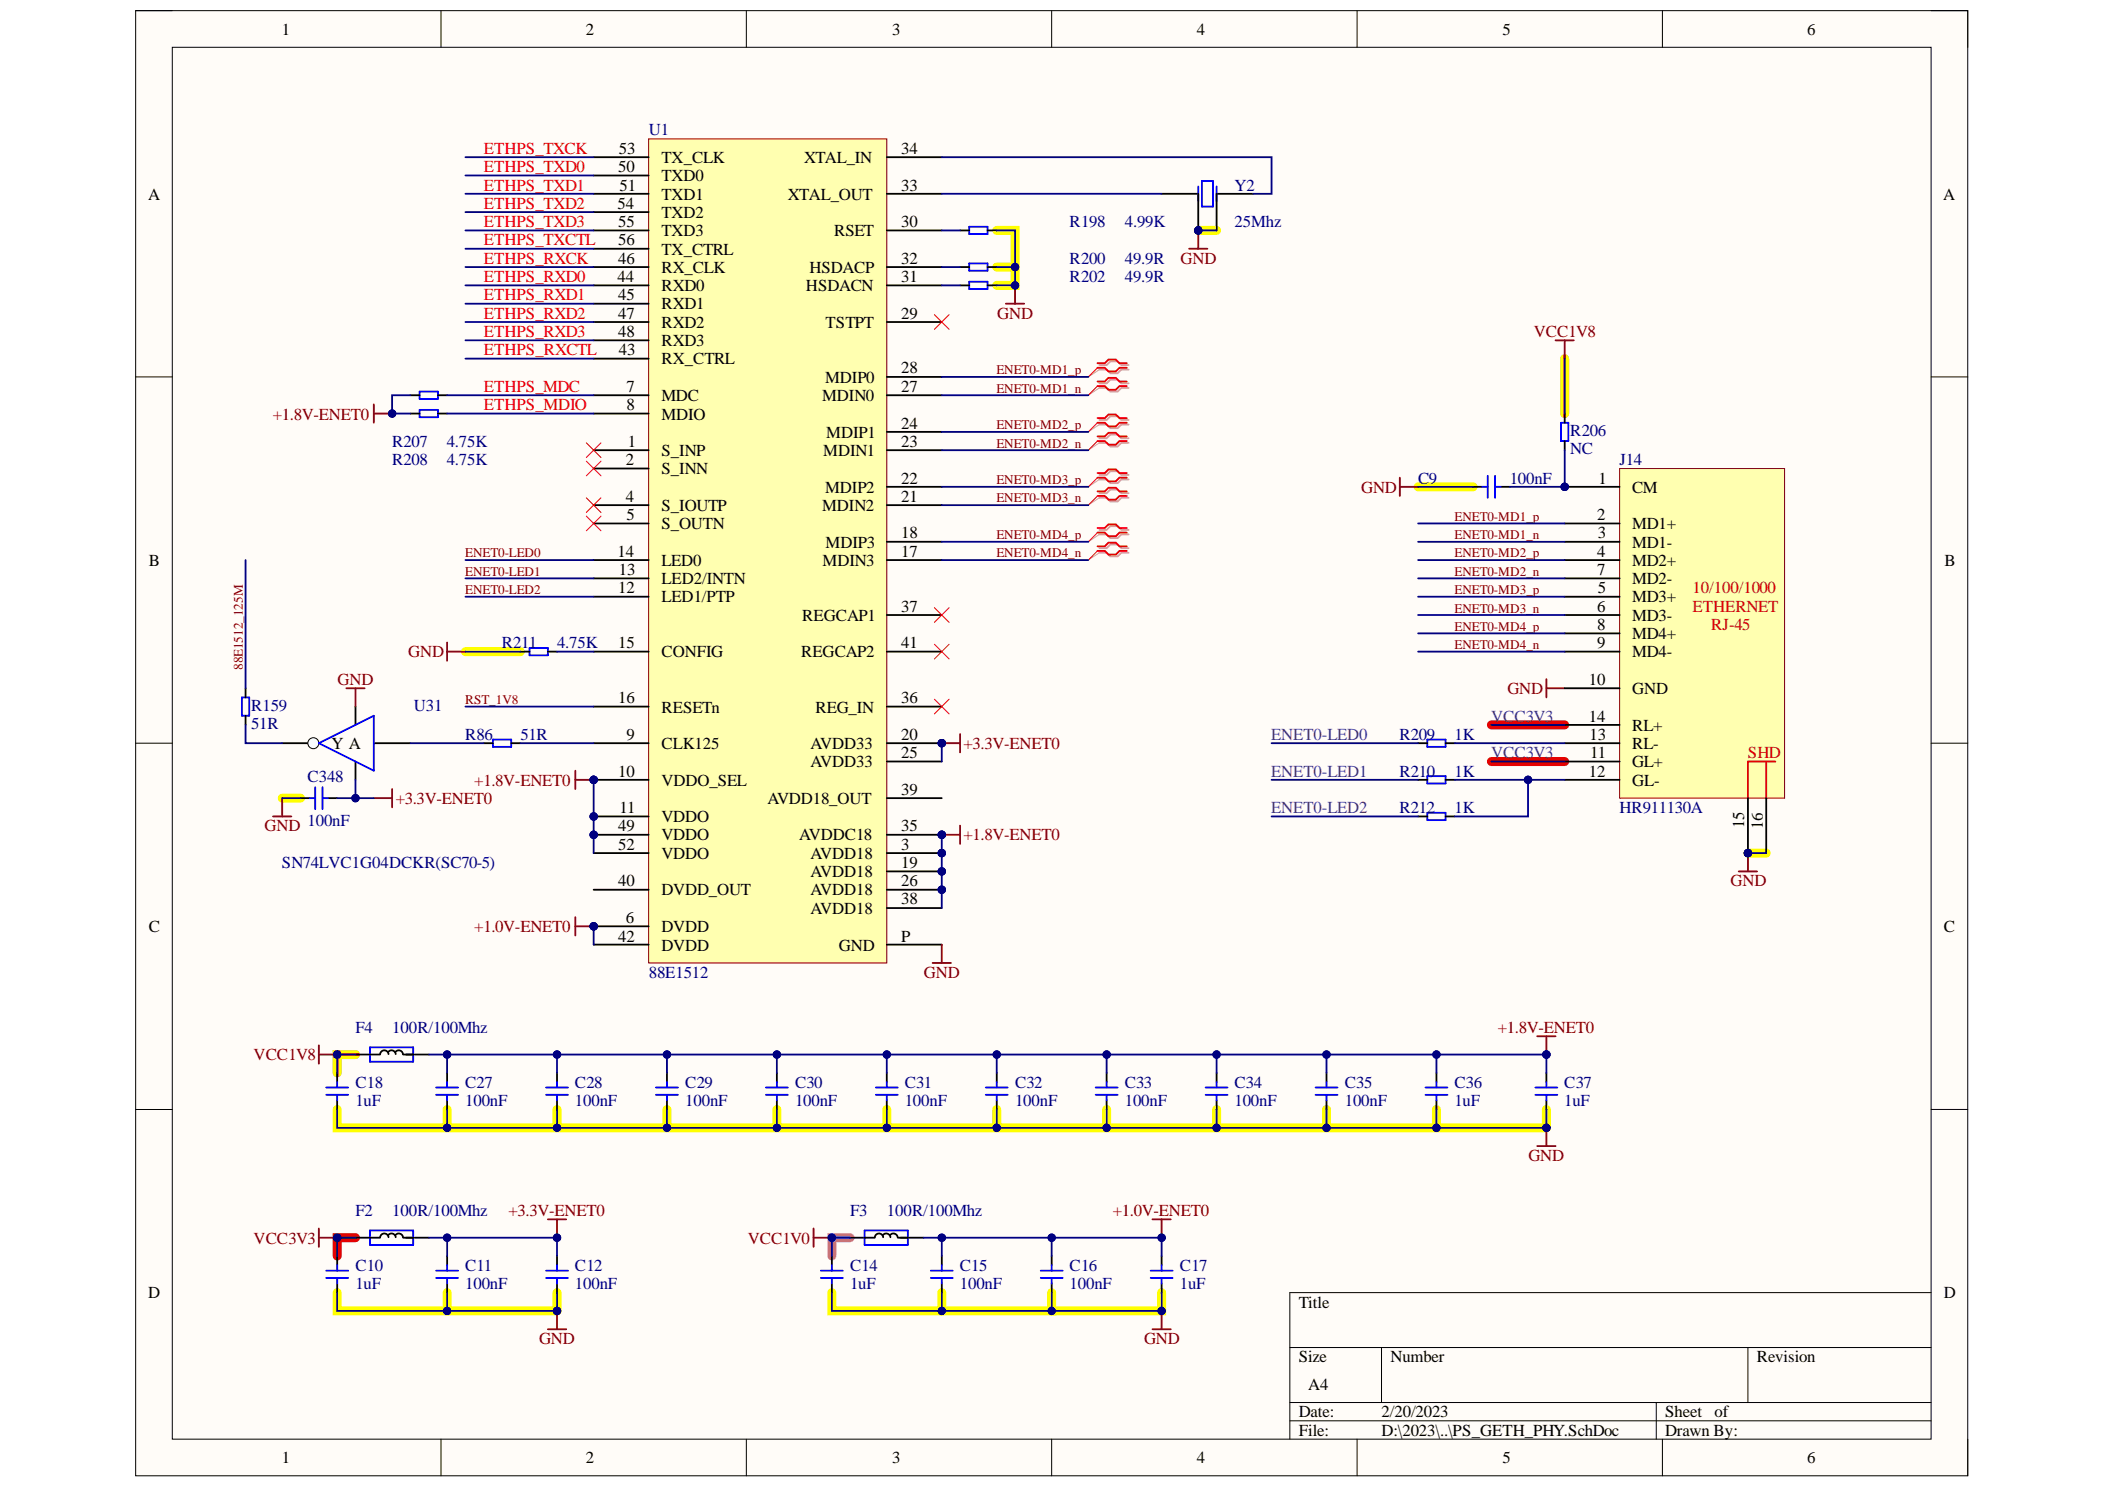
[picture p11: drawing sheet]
<svg xmlns="http://www.w3.org/2000/svg" width="297mm" height="210mm" viewBox="0 0 297 210" stroke-linecap="round" stroke-linejoin="round" font-family="sans-serif">
<defs><g id="words">
<g font-size="2.4">
<text x="39.8" y="4.9">1</text>
<text x="82.7" y="4.9">2</text>
<text x="125.9" y="4.9">3</text>
<text x="168.9" y="4.9">4</text>
<text x="212" y="4.9">5</text>
<text x="255" y="4.9">6</text>
<text x="87.3" y="21.7">53</text>
<text x="93.3" y="23">TX_CLK</text>
<text x="113.5" y="23">XTAL_IN</text>
<text x="127.2" y="21.7">34</text>
<text x="20.9" y="28.2">A</text>
<text x="87.1" y="29.4">54</text>
<text x="87.2" y="24.3">50</text>
<text x="87.4" y="26.9">51</text>
<text x="93.3" y="25.5">TXD0</text>
<text x="93.3" y="28.2">TXD1</text>
<text x="111.2" y="28.2">XTAL_OUT</text>
<text x="127.2" y="26.9">33</text>
<text x="274.2" y="28.2">A</text>
<text x="87.2" y="32">55</text>
<text x="87.2" y="34.6">56</text>
<text x="93.3" y="30.8">TXD2</text>
<text x="93.3" y="33.3">TXD3</text>
<text x="93.3" y="35.9">TX_CTRL</text>
<text x="117.7" y="33.3">RSET</text>
<text x="127.2" y="32">30</text>
<text x="87.1" y="39.8">44</text>
<text x="87.2" y="37.2">46</text>
<text x="93.3" y="38.5">RX_CLK</text>
<text x="93.3" y="41.1">RXD0</text>
<text x="113.7" y="41.1">HSDACN</text>
<text x="114.2" y="38.5">HSDACP</text>
<text x="127.2" y="37.2">32</text>
<text x="127.2" y="39.8">31</text>
<text x="87.2" y="42.4">45</text>
<text x="87.2" y="45">47</text>
<text x="87.2" y="47.5">48</text>
<text x="93.3" y="43.6">RXD1</text>
<text x="93.3" y="46.2">RXD2</text>
<text x="116.5" y="46.2">TSTPT</text>
<text x="127.2" y="45">29</text>
<text x="87.3" y="50.1">43</text>
<text x="93.3" y="48.8">RXD3</text>
<text x="93.3" y="51.4">RX_CTRL</text>
<text x="127.2" y="52.7">28</text>
<text x="88.4" y="55.3">7</text>
<text x="88.4" y="57.8">8</text>
<text x="93.3" y="56.6">MDC</text>
<text x="93.3" y="59.2">MDIO</text>
<text x="116" y="56.6">MDIN0</text>
<text x="116.4" y="54">MDIP0</text>
<text x="127.2" y="55.3">27</text>
<text x="88.3" y="65.6">2</text>
<text x="88.6" y="63.1">1</text>
<text x="93.3" y="64.3">S_INP</text>
<text x="116.2" y="64.3">MDIN1</text>
<text x="116.6" y="61.7">MDIP1</text>
<text x="127.2" y="60.5">24</text>
<text x="127.2" y="63.1">23</text>
<text x="88.3" y="70.8">4</text>
<text x="93.3" y="66.9">S_INN</text>
<text x="116.4" y="69.5">MDIP2</text>
<text x="127.2" y="68.2">22</text>
<text x="127.2" y="70.8">21</text>
<text x="225.6" y="68.2">1</text>
<text x="230.3" y="69.5">CM</text>
<text x="88.4" y="73.4">5</text>
<text x="93.3" y="72">S_IOUTP</text>
<text x="93.3" y="74.7">S_OUTN</text>
<text x="116" y="72">MDIN2</text>
<text x="116.5" y="77.3">MDIP3</text>
<text x="127.2" y="75.9">18</text>
<text x="225.4" y="73.4">2</text>
<text x="225.5" y="75.9">3</text>
<text x="230.3" y="74.7">MD1+</text>
<text x="230.3" y="77.3">MD1-</text>
<text x="21" y="79.8">B</text>
<text x="87.1" y="78.5">14</text>
<text x="87.2" y="83.7">12</text>
<text x="87.3" y="81.1">13</text>
<text x="93.3" y="79.8">LED0</text>
<text x="93.3" y="82.4">LED2/INTN</text>
<text x="116.1" y="79.8">MDIN3</text>
<text x="127.2" y="78.5">17</text>
<text x="225.4" y="78.5">4</text>
<text x="225.4" y="81.1">7</text>
<text x="225.5" y="83.7">5</text>
<text x="230.3" y="79.8">MD2+</text>
<text x="230.3" y="82.4">MD2-</text>
<text x="274.4" y="79.8">B</text>
<text x="93.3" y="85">LED1/PTP</text>
<text x="113.2" y="87.6">REGCAP1</text>
<text x="127.2" y="86.3">37</text>
<text x="225.4" y="86.3">6</text>
<text x="225.4" y="88.9">8</text>
<text x="230.3" y="85">MD3+</text>
<text x="230.3" y="87.6">MD3-</text>
<text x="87.2" y="91.5">15</text>
<text x="93.3" y="92.7">CONFIG</text>
<text x="113" y="92.7">REGCAP2</text>
<text x="127.2" y="91.5">41</text>
<text x="225.4" y="91.5">9</text>
<text x="230.3" y="90.1">MD4+</text>
<text x="230.3" y="92.7">MD4-</text>
<text x="87.2" y="99.2">16</text>
<text x="93.3" y="100.5">RESETn</text>
<text x="115.1" y="100.5">REG_IN</text>
<text x="127.2" y="99.2">36</text>
<text x="224.2" y="96.6">10</text>
<text x="224.2" y="101.8">14</text>
<text x="230.3" y="97.9">GND</text>
<text x="46.8" y="105.7">Y A</text>
<text x="88.4" y="104.3">9</text>
<text x="93.3" y="105.7">CLK125</text>
<text x="114.4" y="105.7">AVDD33</text>
<text x="127.2" y="104.3">20</text>
<text x="127.2" y="107">25</text>
<text x="224.3" y="104.3">13</text>
<text x="224.4" y="107">11</text>
<text x="230.3" y="105.7">RL-</text>
<text x="230.3" y="103.1">RL+</text>
<text x="87.2" y="109.6">10</text>
<text x="93.3" y="110.8">VDDO_SEL</text>
<text x="108.3" y="113.4">AVDD18_OUT</text>
<text x="114.4" y="108.2">AVDD33</text>
<text x="127.2" y="112.1">39</text>
<text x="224.2" y="109.6">12</text>
<text x="230.3" y="110.8">GL-</text>
<text x="230.3" y="108.2">GL+</text>
<text x="87.2" y="117.3">49</text>
<text x="87.2" y="119.9">52</text>
<text x="87.4" y="114.7">11</text>
<text x="93.3" y="116">VDDO</text>
<text x="93.3" y="118.5">VDDO</text>
<text x="112.8" y="118.5">AVDDC18</text>
<text x="127.2" y="117.3">35</text>
<text x="127.2" y="119.9">3</text>
<text x="246.1" y="116.8" transform="rotate(-90 246.1 116.8)">15</text>
<text x="248.7" y="116.9" transform="rotate(-90 248.7 116.9)">16</text>
<text x="87.2" y="125">40</text>
<text x="93.3" y="121.2">VDDO</text>
<text x="114.4" y="121.2">AVDD18</text>
<text x="114.4" y="123.8">AVDD18</text>
<text x="127.2" y="122.4">19</text>
<text x="127.2" y="125">26</text>
<text x="21" y="131.5">C</text>
<text x="88.3" y="130.2">6</text>
<text x="93.3" y="126.3">DVDD_OUT</text>
<text x="93.3" y="131.5">DVDD</text>
<text x="114.4" y="126.3">AVDD18</text>
<text x="114.4" y="128.9">AVDD18</text>
<text x="127.2" y="127.6">38</text>
<text x="274.3" y="131.5">C</text>
<text x="87.2" y="132.8">42</text>
<text x="93.3" y="134.1">DVDD</text>
<text x="118.4" y="134.1">GND</text>
<text x="127.2" y="132.8">P</text>
<text x="20.9" y="183.1">D</text>
<text x="183.3" y="184.5">Title</text>
<text x="274.3" y="183.1">D</text>
<text x="183.3" y="192.2">Size</text>
<text x="184.6" y="196.1">A4</text>
<text x="196.2" y="192.2">Number</text>
<text x="247.9" y="192.2">Revision</text>
<text x="183.3" y="199.9">Date:</text>
<text x="183.3" y="202.6">File:</text>
<text x="194.9" y="199.9">2/20/2023</text>
<text x="194.9" y="202.6">D:\2023\..\PS_GETH_PHY.SchDoc</text>
<text x="235" y="199.9">Sheet</text>
<text x="235" y="202.6">Drawn By:</text>
<text x="241.9" y="199.9">of</text>
<text x="39.8" y="206.4">1</text>
<text x="82.7" y="206.4">2</text>
<text x="125.9" y="206.4">3</text>
<text x="168.9" y="206.4">4</text>
<text x="212" y="206.4">5</text>
<text x="255" y="206.4">6</text>
</g>
<g font-size="2.4" fill="#f00">
<text x="68.3" y="21.7">ETHPS_TXCK</text>
<text x="68.3" y="24.3">ETHPS_TXD0</text>
<text x="68.3" y="26.9">ETHPS_TXD1</text>
<text x="68.3" y="29.4">ETHPS_TXD2</text>
<text x="68.3" y="32">ETHPS_TXD3</text>
<text x="68.3" y="34.6">ETHPS_TXCTL</text>
<text x="68.3" y="37.2">ETHPS_RXCK</text>
<text x="68.3" y="39.8">ETHPS_RXD0</text>
<text x="68.3" y="42.4">ETHPS_RXD1</text>
<text x="68.3" y="45">ETHPS_RXD2</text>
<text x="68.3" y="47.5">ETHPS_RXD3</text>
<text x="68.3" y="50.1">ETHPS_RXCTL</text>
<text x="68.3" y="55.3">ETHPS_MDC</text>
<text x="68.3" y="57.8">ETHPS_MDIO</text>
</g>
<g font-size="2.4" fill="#000080">
<text x="91.5" y="19.1">U1</text>
<text x="174.2" y="26.9">Y2</text>
<text x="150.9" y="32">R198</text>
<text x="158.7" y="32">4.99K</text>
<text x="174.2" y="32">25Mhz</text>
<text x="150.9" y="37.2">R200</text>
<text x="150.9" y="39.8">R202</text>
<text x="158.7" y="37.2">49.9R</text>
<text x="158.7" y="39.8">49.9R</text>
<text x="55.3" y="63.1">R207</text>
<text x="55.3" y="65.6">R208</text>
<text x="63" y="63.1">4.75K</text>
<text x="63" y="65.6">4.75K</text>
<text x="221.6" y="61.5">R206</text>
<text x="221.6" y="64.1">NC</text>
<text x="228.5" y="65.6">J14</text>
<text x="200.1" y="68.2">C9</text>
<text x="213" y="68.2">100nF</text>
<text x="70.8" y="91.5">R211</text>
<text x="78.6" y="91.5">4.75K</text>
<text x="35.5" y="100.3">R159</text>
<text x="58.4" y="100.3">U31</text>
<text x="35.5" y="102.8">51R</text>
<text x="65.7" y="104.3">R86</text>
<text x="73.4" y="104.3">51R</text>
<text x="197.5" y="104.3">R209</text>
<text x="205.3" y="104.3">1K</text>
<text x="43.4" y="110.3">C348</text>
<text x="197.5" y="109.6">R210</text>
<text x="205.3" y="109.6">1K</text>
<text x="43.4" y="116.5">100nF</text>
<text x="197.5" y="114.7">R212</text>
<text x="205.3" y="114.7">1K</text>
<text x="228.5" y="114.7">HR911130A</text>
<text x="39.8" y="122.4">SN74LVC1G04DCKR(SC70-5)</text>
<text x="91.5" y="138">88E1512</text>
<text x="50.2" y="145.7">F4</text>
<text x="55.3" y="145.7">100R/100Mhz</text>
<text x="50.2" y="153.4">C18</text>
<text x="65.7" y="153.4">C27</text>
<text x="81.1" y="153.4">C28</text>
<text x="96.7" y="153.4">C29</text>
<text x="112.2" y="153.4">C30</text>
<text x="127.7" y="153.4">C31</text>
<text x="143.2" y="153.4">C32</text>
<text x="158.7" y="153.4">C33</text>
<text x="174.2" y="153.4">C34</text>
<text x="189.8" y="153.4">C35</text>
<text x="205.3" y="153.4">C36</text>
<text x="220.7" y="153.4">C37</text>
<text x="50.2" y="156.1">1uF</text>
<text x="65.7" y="156.1">100nF</text>
<text x="81.1" y="156.1">100nF</text>
<text x="96.7" y="156.1">100nF</text>
<text x="112.2" y="156.1">100nF</text>
<text x="127.7" y="156.1">100nF</text>
<text x="143.2" y="156.1">100nF</text>
<text x="158.7" y="156.1">100nF</text>
<text x="174.2" y="156.1">100nF</text>
<text x="189.8" y="156.1">100nF</text>
<text x="205.3" y="156.1">1uF</text>
<text x="220.7" y="156.1">1uF</text>
<text x="50.2" y="171.5">F2</text>
<text x="55.3" y="171.5">100R/100Mhz</text>
<text x="120" y="171.5">F3</text>
<text x="125.1" y="171.5">100R/100Mhz</text>
<text x="50.2" y="179.3">C10</text>
<text x="65.7" y="179.3">C11</text>
<text x="81.1" y="179.3">C12</text>
<text x="120" y="179.3">C14</text>
<text x="135.5" y="179.3">C15</text>
<text x="150.9" y="179.3">C16</text>
<text x="166.5" y="179.3">C17</text>
<text x="50.2" y="181.9">1uF</text>
<text x="65.7" y="181.9">100nF</text>
<text x="81.1" y="181.9">100nF</text>
<text x="120" y="181.9">1uF</text>
<text x="135.5" y="181.9">100nF</text>
<text x="150.9" y="181.9">100nF</text>
<text x="166.5" y="181.9">1uF</text>
</g>
<g font-size="2.4" fill="#800000">
<text x="166.6" y="37.2">GND</text>
<text x="140.7" y="45">GND</text>
<text x="216.4" y="47.5">VCC1V8</text>
<text x="38.5" y="59.2">+1.8V-ENET0</text>
<text x="192.1" y="69.5">GND</text>
<text x="57.6" y="92.7">GND</text>
<text x="47.6" y="96.6">GND</text>
<text x="212.7" y="97.9">GND</text>
<text x="136" y="105.7">+3.3V-ENET0</text>
<text x="55.8" y="113.4">+3.3V-ENET0</text>
<text x="66.9" y="110.8">+1.8V-ENET0</text>
<text x="37.3" y="117.3">GND</text>
<text x="136" y="118.5">+1.8V-ENET0</text>
<text x="244.2" y="125">GND</text>
<text x="66.9" y="131.5">+1.0V-ENET0</text>
<text x="130.4" y="138">GND</text>
<text x="35.8" y="149.6">VCC1V8</text>
<text x="211.4" y="145.7">+1.8V-ENET0</text>
<text x="215.7" y="163.8">GND</text>
<text x="71.7" y="171.5">+3.3V-ENET0</text>
<text x="157" y="171.5">+1.0V-ENET0</text>
<text x="35.8" y="175.4">VCC3V3</text>
<text x="105.5" y="175.4">VCC1V0</text>
<text x="76.1" y="189.6">GND</text>
<text x="161.4" y="189.6">GND</text>
</g>
<g font-size="2.4" fill="#bf0000">
<text x="238.8" y="83.7">10/100/1000</text>
<text x="238.8" y="86.3">ETHERNET</text>
<text x="241.5" y="88.9">RJ-45</text>
<text x="246.6" y="107">SHD</text>
</g>
<g font-size="2.4" fill="#7d0089">
<text x="210.4" y="101.8">VCC3V3</text>
<text x="179.4" y="104.3">ENET0-LED0</text>
<text x="210.4" y="107">VCC3V3</text>
<text x="179.4" y="109.6">ENET0-LED1</text>
<text x="179.4" y="114.7">ENET0-LED2</text>
</g>
<g font-size="1.9" fill="#800000">
<text x="140.6" y="52.8">ENET0-MD1_p</text>
<text x="140.6" y="55.4">ENET0-MD1_n</text>
<text x="140.6" y="60.5">ENET0-MD2_p</text>
<text x="140.6" y="63.2">ENET0-MD2_n</text>
<text x="140.6" y="68.3">ENET0-MD3_p</text>
<text x="140.6" y="70.9">ENET0-MD3_n</text>
<text x="140.6" y="76">ENET0-MD4_p</text>
<text x="205.3" y="73.5">ENET0-MD1_p</text>
<text x="205.3" y="76">ENET0-MD1_n</text>
<text x="65.7" y="78.6">ENET0-LED0</text>
<text x="65.7" y="83.8">ENET0-LED2</text>
<text x="65.7" y="81.2">ENET0-LED1</text>
<text x="140.6" y="78.6">ENET0-MD4_n</text>
<text x="205.3" y="78.6">ENET0-MD2_p</text>
<text x="205.3" y="83.8">ENET0-MD3_p</text>
<text x="205.3" y="81.2">ENET0-MD2_n</text>
<text x="205.3" y="88.9">ENET0-MD4_p</text>
<text x="205.3" y="86.4">ENET0-MD3_n</text>
<text x="34.3" y="94.5" transform="rotate(-90 34.3 94.5)">88E1512_125M</text>
<text x="205.3" y="91.6">ENET0-MD4_n</text>
<text x="65.7" y="99.3">RST_1V8</text>
</g>
</g></defs>
<path d="M19.1 1.5h258.6v206.7h-258.6z" fill-rule="evenodd" fill="#fffcf8"/>
<path d="M19.1 1.5h258.6v206.7h-258.6z" fill="none" stroke="#000" stroke-width=".14"/>
<path d="M24.3 6.7h248.2v196.3h-248.2z" fill-rule="evenodd" fill="#fffcf8"/>
<g fill="none" stroke="#000" stroke-width=".14">
<path d="M19.1 1.5h5.2M24.3 6.7h248.2v196.3h-248.2zM62.2 1.5v5.2M105.3 1.5v5.2M148.4 1.5v5.2M191.5 1.5v5.2M234.6 1.5v5.2M272.5 1.5h5.2v5.2M19.1 53.2h5.2M272.5 53.2h5.2M19.1 104.8h5.2M272.5 104.8h5.2"/>
<path d="M19.1 156.5h5.2M272.5 156.5h5.2M182 190.1h90.5M182 197.8h90.5M194.9 190.1v7.7M233.7 197.8v5.2M246.7 190.1v7.7M272.5 182.3h-90.5v20.7M62.2 203v5.2M105.3 203v5.2M148.4 203v5.2M182 200.4h90.5"/>
<path d="M191.5 203v5.2M234.6 203v5.2M277.7 203v5.2"/>
</g>
<path d="M210.5 107.4h10.3M210.5 102.3h10.3M50.2 174.6h-2.6v2.6" fill="none" stroke="#c00" stroke-width="1.3"/>
<path d="M220.8 50.6v7.7M50.2 148.8h-2.6v2.5" fill="none" stroke="#f90" stroke-width="1.3"/>
<g fill="none" stroke="#ff0" stroke-width="1.3">
<path d="M140.6 32.5h2.6v7.8h-2.6M140.6 37.7h2.6M169.1 32.5h2.6M200.1 68.7h7.8M65.7 91.9h7.7M39.8 112.6h2.6M246.7 120.3h2.5M47.6 156.5v2.6h170.6v-2.6M63.1 156.5v2.6M78.6 156.5v2.6M94.1 156.5v2.6M109.6 156.5v2.6"/>
<path d="M125.1 156.5v2.6M140.6 156.5v2.6M156.2 156.5v2.6M171.7 156.5v2.6M187.2 156.5v2.6M202.7 156.5v2.6M47.6 182.3v2.6h31v-2.6M63.1 182.3v2.6M117.4 182.3v2.6h31v-2.6M132.9 182.3v2.6M163.9 182.3v2.6h-15.5"/>
</g>
<path d="M120 174.6h-2.6v2.6" fill="none" stroke="#f0f" stroke-width="1.3"/>
<path d="M59.2 55.2h2.6v1.1h-2.6zM59.2 57.8h2.6v1.1h-2.6z" fill="none" stroke="#00f" stroke-width=".25"/>
<path d="M57.9 55.8h1.3M57.9 58.3h1.3M61.8 55.8h1.3M61.8 58.3h1.3" fill="none" stroke="#000" stroke-width=".25"/>
<path d="M52.7 57v2.6M52.7 58.3h2.6" fill="none" stroke="#800000" stroke-width=".25"/>
<circle cx="55.3" cy="58.3" r=".52" fill="#000080"/>
<circle cx="55.3" cy="58.3" r=".52" fill="none" stroke="#000080" stroke-width=".14"/>
<circle cx="132.9" cy="104.8" r=".52" fill="#000080"/>
<circle cx="132.9" cy="104.8" r=".52" fill="none" stroke="#000080" stroke-width=".14"/>
<circle cx="132.9" cy="117.8" r=".52" fill="#000080"/>
<circle cx="132.9" cy="117.8" r=".52" fill="none" stroke="#000080" stroke-width=".14"/>
<circle cx="132.9" cy="120.3" r=".52" fill="#000080"/>
<circle cx="132.9" cy="120.3" r=".52" fill="none" stroke="#000080" stroke-width=".14"/>
<circle cx="132.9" cy="122.9" r=".52" fill="#000080"/>
<circle cx="132.9" cy="122.9" r=".52" fill="none" stroke="#000080" stroke-width=".14"/>
<circle cx="132.9" cy="125.5" r=".52" fill="#000080"/>
<circle cx="132.9" cy="125.5" r=".52" fill="none" stroke="#000080" stroke-width=".14"/>
<circle cx="83.8" cy="110" r=".52" fill="#000080"/>
<circle cx="83.8" cy="110" r=".52" fill="none" stroke="#000080" stroke-width=".14"/>
<circle cx="83.8" cy="115.2" r=".52" fill="#000080"/>
<circle cx="83.8" cy="115.2" r=".52" fill="none" stroke="#000080" stroke-width=".14"/>
<circle cx="83.8" cy="117.8" r=".52" fill="#000080"/>
<circle cx="83.8" cy="117.8" r=".52" fill="none" stroke="#000080" stroke-width=".14"/>
<circle cx="83.8" cy="130.7" r=".52" fill="#000080"/>
<circle cx="83.8" cy="130.7" r=".52" fill="none" stroke="#000080" stroke-width=".14"/>
<path d="M91.5 19.6h33.6v116.2h-33.6z" fill-rule="evenodd" fill="#ffffb0"/>
<path d="M91.5 19.6h33.6v116.2h-33.6z" fill="none" stroke="#800000" stroke-width=".14"/>
<g fill="none" stroke="#000" stroke-width=".25">
<path d="M125.1 22.2h7.8M125.1 27.3h7.8M125.1 32.5h7.8M125.1 37.7h7.8M125.1 40.3h7.8M125.1 45.4h7.8M125.1 53.2h7.8M125.1 55.8h7.8M125.1 60.9h7.8M125.1 63.5h7.8M125.1 68.7h7.8M125.1 71.3h7.8"/>
<path d="M125.1 76.4h7.8M125.1 79h7.8M125.1 91.9h7.8M125.1 86.8h7.8M125.1 99.7h7.8M125.1 104.8h7.8"/>
</g>
<circle cx="132.9" cy="104.8" r=".52" fill="#000080"/>
<circle cx="132.9" cy="104.8" r=".52" fill="none" stroke="#000080" stroke-width=".14"/>
<path d="M125.1 107.4h7.8M125.1 112.6h7.8M125.1 117.8h7.8" fill="none" stroke="#000" stroke-width=".25"/>
<circle cx="132.9" cy="117.8" r=".52" fill="#000080"/>
<circle cx="132.9" cy="117.8" r=".52" fill="none" stroke="#000080" stroke-width=".14"/>
<path d="M125.1 120.3h7.8" fill="none" stroke="#000" stroke-width=".25"/>
<circle cx="132.9" cy="120.3" r=".52" fill="#000080"/>
<circle cx="132.9" cy="120.3" r=".52" fill="none" stroke="#000080" stroke-width=".14"/>
<path d="M125.1 122.9h7.8" fill="none" stroke="#000" stroke-width=".25"/>
<circle cx="132.9" cy="122.9" r=".52" fill="#000080"/>
<circle cx="132.9" cy="122.9" r=".52" fill="none" stroke="#000080" stroke-width=".14"/>
<path d="M125.1 125.5h7.8" fill="none" stroke="#000" stroke-width=".25"/>
<circle cx="132.9" cy="125.5" r=".52" fill="#000080"/>
<circle cx="132.9" cy="125.5" r=".52" fill="none" stroke="#000080" stroke-width=".14"/>
<g fill="none" stroke="#000" stroke-width=".25">
<path d="M83.8 22.2h7.7M83.8 24.8h7.7M83.8 27.3h7.7M83.8 29.9h7.7M83.8 32.5h7.7M83.8 35.1h7.7M83.8 37.7h7.7M83.8 40.3h7.7M83.8 42.8h7.7M83.8 45.4h7.7M83.8 48h7.7M83.8 50.6h7.7"/>
<path d="M83.8 55.8h7.7M83.8 58.3h7.7M83.8 63.5h7.7M83.8 66.1h7.7M83.8 71.3h7.7M83.8 73.8h7.7M83.8 79h7.7M83.8 81.6h7.7M83.8 84.2h7.7M83.8 91.9h7.7M83.8 99.7h7.7M83.8 104.8h7.7"/>
<path d="M83.8 110h7.7M125.1 128.1h7.8M125.1 133.3h7.8"/>
</g>
<circle cx="83.8" cy="110" r=".52" fill="#000080"/>
<circle cx="83.8" cy="110" r=".52" fill="none" stroke="#000080" stroke-width=".14"/>
<path d="M83.8 115.2h7.7" fill="none" stroke="#000" stroke-width=".25"/>
<circle cx="83.8" cy="115.2" r=".52" fill="#000080"/>
<circle cx="83.8" cy="115.2" r=".52" fill="none" stroke="#000080" stroke-width=".14"/>
<path d="M83.8 117.8h7.7" fill="none" stroke="#000" stroke-width=".25"/>
<circle cx="83.8" cy="117.8" r=".52" fill="#000080"/>
<circle cx="83.8" cy="117.8" r=".52" fill="none" stroke="#000080" stroke-width=".14"/>
<path d="M83.8 120.3h7.7M83.8 125.5h7.7M83.8 130.7h7.7" fill="none" stroke="#000" stroke-width=".25"/>
<circle cx="83.8" cy="130.7" r=".52" fill="#000080"/>
<circle cx="83.8" cy="130.7" r=".52" fill="none" stroke="#000080" stroke-width=".14"/>
<path d="M83.8 133.3h7.7" fill="none" stroke="#000" stroke-width=".25"/>
<path d="M81.2 108.7v2.6M81.2 110h2.6" fill="none" stroke="#800000" stroke-width=".25"/>
<circle cx="83.8" cy="110" r=".52" fill="#000080"/>
<circle cx="83.8" cy="110" r=".52" fill="none" stroke="#000080" stroke-width=".14"/>
<path d="M81.2 129.4v2.6M81.2 130.7h2.6" fill="none" stroke="#800000" stroke-width=".25"/>
<circle cx="83.8" cy="130.7" r=".52" fill="#000080"/>
<circle cx="83.8" cy="130.7" r=".52" fill="none" stroke="#000080" stroke-width=".14"/>
<path d="M132.9 117.8h2.6M135.5 116.5v2.5M131.6 135.8h2.6M132.9 133.3v2.5" fill="none" stroke="#800000" stroke-width=".25"/>
<circle cx="132.9" cy="117.8" r=".52" fill="#000080"/>
<circle cx="132.9" cy="117.8" r=".52" fill="none" stroke="#000080" stroke-width=".14"/>
<path d="M132.9 104.8h2.6M135.5 103.5v2.6" fill="none" stroke="#800000" stroke-width=".25"/>
<circle cx="132.9" cy="104.8" r=".52" fill="#000080"/>
<circle cx="132.9" cy="104.8" r=".52" fill="none" stroke="#000080" stroke-width=".14"/>
<path d="M136.8 32h2.6v1h-2.6zM136.8 37.2h2.6v1h-2.6z" fill="none" stroke="#00f" stroke-width=".25"/>
<path d="M135.5 32.5h1.3M135.5 37.7h1.3M139.4 32.5h1.2M139.4 37.7h1.2" fill="none" stroke="#000" stroke-width=".25"/>
<path d="M141.9 42.8h2.6M143.2 40.3v2.5" fill="none" stroke="#800000" stroke-width=".25"/>
<circle cx="143.2" cy="40.3" r=".52" fill="#000080"/>
<circle cx="143.2" cy="40.3" r=".52" fill="none" stroke="#000080" stroke-width=".14"/>
<path d="M136.8 39.7h2.6v1.1h-2.6zM52.2 173.6h6.1v2h-6.1zM77.1 179.2h3.1M78.6 178.5v.7M77.1 180.3h3.1M78.6 180.3v.8" fill="none" stroke="#00f" stroke-width=".25"/>
<path d="M135.5 40.3h1.3M139.4 40.3h1.2M50.2 174.6h3.4M53.6 174.5a.6 .6 0 0 1 .6-.5 .6 .6 0 0 1 .6 .5M54.8 174.3a.59 .59 0 0 1 .6-.3 .59 .59 0 0 1 .4 .5M55.8 174.3a.6 .6 0 0 1 .6-.3 .6 .6 0 0 1 .5 .5M56.9 174.6h1.4M58.5 174.6h2M78.6 177.2v1.3M78.6 181.1v1.2" fill="none" stroke="#000" stroke-width=".25"/>
<path d="M45 173.3v2.6M45 174.6h2.6" fill="none" stroke="#800000" stroke-width=".25"/>
<circle cx="47.6" cy="174.6" r=".52" fill="#000080"/>
<circle cx="47.6" cy="174.6" r=".52" fill="none" stroke="#000080" stroke-width=".14"/>
<path d="M47.6 177.2v1.3M63.1 177.2v1.3M47.6 181.1v1.2M63.1 181.1v1.2" fill="none" stroke="#000" stroke-width=".25"/>
<path d="M46 179.2h3.1M47.6 178.5v.7M61.5 179.2h3.1M63.1 178.5v.7M46 180.3h3.1M47.6 180.3v.8M61.5 180.3h3.1M63.1 180.3v.8" fill="none" stroke="#00f" stroke-width=".25"/>
<path d="M77.3 172h2.6M78.6 172v2.6" fill="none" stroke="#800000" stroke-width=".25"/>
<circle cx="78.6" cy="174.6" r=".52" fill="#000080"/>
<circle cx="78.6" cy="174.6" r=".52" fill="none" stroke="#000080" stroke-width=".14"/>
<path d="M77.3 187.5h2.6M78.6 184.9v2.6" fill="none" stroke="#800000" stroke-width=".25"/>
<circle cx="78.6" cy="184.9" r=".52" fill="#000080"/>
<circle cx="78.6" cy="184.9" r=".52" fill="none" stroke="#000080" stroke-width=".14"/>
<path d="M120 174.6h3.4M123.5 174.5a.59 .59 0 0 1 .5-.5 .59 .59 0 0 1 .6 .5M124.6 174.3a.6 .6 0 0 1 .6-.3 .6 .6 0 0 1 .5 .5M125.6 174.3a.6 .6 0 0 1 .6-.3 .6 .6 0 0 1 .5 .5M126.7 174.6h1.4M128.3 174.6h2M148.4 177.2v1.3M148.4 181.1v1.2" fill="none" stroke="#000" stroke-width=".25"/>
<path d="M122 173.6h6.1v2h-6.1zM146.9 179.2h3.1M148.4 178.5v.7M146.9 180.3h3.1M148.4 180.3v.8" fill="none" stroke="#00f" stroke-width=".25"/>
<path d="M114.8 173.3v2.6M114.8 174.6h2.6" fill="none" stroke="#800000" stroke-width=".25"/>
<circle cx="117.4" cy="174.6" r=".52" fill="#000080"/>
<circle cx="117.4" cy="174.6" r=".52" fill="none" stroke="#000080" stroke-width=".14"/>
<path d="M117.4 177.2v1.3M132.9 177.2v1.3M163.9 177.2v1.3M117.4 181.1v1.2M132.9 181.1v1.2M163.9 181.1v1.2" fill="none" stroke="#000" stroke-width=".25"/>
<path d="M115.8 179.2h3.1M117.4 178.5v.7M131.3 179.2h3.1M132.9 178.5v.7M162.4 179.2h3.1M163.9 178.5v.7M115.8 180.3h3.1M117.4 180.3v.8M131.3 180.3h3.1M132.9 180.3v.8M162.4 180.3h3.1M163.9 180.3v.8" fill="none" stroke="#00f" stroke-width=".25"/>
<path d="M162.6 172h2.6M163.9 172v2.6" fill="none" stroke="#800000" stroke-width=".25"/>
<circle cx="163.9" cy="174.6" r=".52" fill="#000080"/>
<circle cx="163.9" cy="174.6" r=".52" fill="none" stroke="#000080" stroke-width=".14"/>
<path d="M162.6 187.5h2.6M163.9 184.9v2.6" fill="none" stroke="#800000" stroke-width=".25"/>
<circle cx="163.9" cy="184.9" r=".52" fill="#000080"/>
<circle cx="163.9" cy="184.9" r=".52" fill="none" stroke="#000080" stroke-width=".14"/>
<path d="M50.2 148.8h3.4M53.6 148.7a.6 .6 0 0 1 .6-.5 .6 .6 0 0 1 .6 .5M54.8 148.4a.59 .59 0 0 1 .6-.2 .59 .59 0 0 1 .4 .5M55.8 148.4a.6 .6 0 0 1 .6-.2 .6 .6 0 0 1 .5 .5M56.9 148.8h1.4M58.5 148.8h2M78.6 151.3v1.3M78.6 155.2v1.3" fill="none" stroke="#000" stroke-width=".25"/>
<path d="M52.2 147.7h6.1v2.1h-6.1zM77.1 154.4h3M77.1 153.4h3M78.6 152.6v.8M78.6 154.4v.8" fill="none" stroke="#00f" stroke-width=".25"/>
<path d="M45 147.5v2.5M45 148.8h2.6" fill="none" stroke="#800000" stroke-width=".25"/>
<circle cx="47.6" cy="148.8" r=".52" fill="#000080"/>
<circle cx="47.6" cy="148.8" r=".52" fill="none" stroke="#000080" stroke-width=".14"/>
<g fill="none" stroke="#000" stroke-width=".25">
<path d="M47.6 151.3v1.3M47.6 155.2v1.3M63.1 151.3v1.3M63.1 155.2v1.3M94.1 151.3v1.3M94.1 155.2v1.3M109.6 151.3v1.3M109.6 155.2v1.3M125.1 151.3v1.3M125.1 155.2v1.3M140.6 151.3v1.3M140.6 155.2v1.3"/>
<path d="M156.2 151.3v1.3M156.2 155.2v1.3M202.7 151.3v1.3M202.7 155.2v1.3"/>
</g>
<g fill="none" stroke="#00f" stroke-width=".25">
<path d="M46 154.4h3.1M46 153.4h3.1M47.6 152.6v.8M47.6 154.4v.8M61.5 154.4h3.1M61.5 153.4h3.1M63.1 152.6v.8M63.1 154.4v.8M92.6 154.4h3.1M92.6 153.4h3.1M94.1 152.6v.8M94.1 154.4v.8"/>
<path d="M108.1 154.4h3.1M108.1 153.4h3.1M109.6 152.6v.8M109.6 154.4v.8M123.6 154.4h3.1M123.6 153.4h3.1M125.1 152.6v.8M125.1 154.4v.8M139.1 154.4h3.1M139.1 153.4h3.1M140.6 152.6v.8M140.6 154.4v.8"/>
<path d="M154.6 154.4h3.1M154.6 153.4h3.1M156.2 152.6v.8M156.2 154.4v.8M201.1 154.4h3.2M201.1 153.4h3.2M202.7 152.6v.8M202.7 154.4v.8"/>
</g>
<path d="M218.2 159.1v2.6M216.9 161.7h2.6" fill="none" stroke="#800000" stroke-width=".25"/>
<circle cx="218.2" cy="159.1" r=".52" fill="#000080"/>
<circle cx="218.2" cy="159.1" r=".52" fill="none" stroke="#000080" stroke-width=".14"/>
<path d="M216.9 146.2h2.6M218.2 146.2v2.6" fill="none" stroke="#800000" stroke-width=".25"/>
<circle cx="218.2" cy="148.8" r=".52" fill="#000080"/>
<circle cx="218.2" cy="148.8" r=".52" fill="none" stroke="#000080" stroke-width=".14"/>
<path d="M171.7 151.3v1.3M171.7 155.2v1.3M187.2 151.3v1.3M187.2 155.2v1.3M218.2 151.3v1.3M218.2 155.2v1.3" fill="none" stroke="#000" stroke-width=".25"/>
<path d="M170.1 154.4h3.1M170.1 153.4h3.1M171.7 152.6v.8M171.7 154.4v.8M185.6 154.4h3.1M185.6 153.4h3.1M187.2 152.6v.8M187.2 154.4v.8M216.7 154.4h3.1M216.7 153.4h3.1M218.2 152.6v.8M218.2 154.4v.8" fill="none" stroke="#00f" stroke-width=".25"/>
<path d="M218.2 95.8v2.6M218.2 97.1h2.6" fill="none" stroke="#800000" stroke-width=".25"/>
<circle cx="246.7" cy="120.3" r=".52" fill="#000080"/>
<circle cx="246.7" cy="120.3" r=".52" fill="none" stroke="#000080" stroke-width=".14"/>
<circle cx="220.8" cy="68.7" r=".52" fill="#000080"/>
<circle cx="220.8" cy="68.7" r=".52" fill="none" stroke="#000080" stroke-width=".14"/>
<path d="M228.5 66.1h23.3v46.5h-23.3z" fill-rule="evenodd" fill="#ffffb0"/>
<path d="M228.5 66.1h23.3v46.5h-23.3z" fill="none" stroke="#800000" stroke-width=".14"/>
<g fill="none" stroke="#000" stroke-width=".25">
<path d="M220.8 73.8h7.7M220.8 76.4h7.7M220.8 79h7.7M220.8 81.6h7.7M220.8 84.2h7.7M220.8 86.8h7.7M220.8 89.3h7.7M220.8 91.9h7.7M220.8 97.1h7.7M220.8 110h7.7M220.8 107.4h7.7M220.8 104.8h7.7"/>
<path d="M220.8 102.3h7.7M246.7 112.6v7.7"/>
</g>
<path d="M249.2 107.4v5.2M250.5 107.4h-3.8v5.2" fill="none" stroke="#bf0000" stroke-width=".25"/>
<circle cx="246.7" cy="120.3" r=".52" fill="#000080"/>
<circle cx="246.7" cy="120.3" r=".52" fill="none" stroke="#000080" stroke-width=".14"/>
<path d="M220.8 68.7h7.7M249.2 112.6v7.7" fill="none" stroke="#000" stroke-width=".25"/>
<circle cx="220.8" cy="68.7" r=".52" fill="#000080"/>
<circle cx="220.8" cy="68.7" r=".52" fill="none" stroke="#000080" stroke-width=".14"/>
<path d="M209.2 68.7h.7M209.9 67.1v3.1M211 68.7h.8M211 67.1v3.1M201.4 104.3h2.6v1.1h-2.6zM201.4 109.5h2.6v1h-2.6z" fill="none" stroke="#00f" stroke-width=".25"/>
<path d="M207.9 68.7h1.3M211.8 68.7h1.2M200.1 104.8h1.3M200.1 110h1.3M204 104.8h1.3M204 110h1.3" fill="none" stroke="#000" stroke-width=".25"/>
<path d="M197.5 67.4v2.6M197.5 68.7h2.6M245.4 122.9h2.5M246.7 120.3v2.6" fill="none" stroke="#800000" stroke-width=".25"/>
<circle cx="246.7" cy="120.3" r=".52" fill="#000080"/>
<circle cx="246.7" cy="120.3" r=".52" fill="none" stroke="#000080" stroke-width=".14"/>
<g fill="none" stroke="#d0a19e" stroke-width=".25">
<path d="M155.1 51.5h1.1l.5-.5h1l.5 .5h1.1M155.1 52.1h1.1l.5 .6h1l.5-.6h1.1M155.1 54.1h1.1l.5-.5h1l.5 .5h1.1M155.1 54.7h1.1l.5 .5h1l.5-.5h1.1M155.1 59.2h1.1l.5-.5h1l.5 .5h1.1M155.1 59.9h1.1l.5 .5h1l.5-.5h1.1M155.1 61.8h1.1l.5-.5h1l.5 .5h1.1M155.1 62.5h1.1l.5 .5h1l.5-.5h1.1M155.1 67h1.1l.5-.5h1l.5 .5h1.1M155.1 67.6h1.1l.5 .6h1l.5-.6h1.1M155.1 69.6h1.1l.5-.5h1l.5 .5h1.1M155.1 70.2h1.1l.5 .5h1l.5-.5h1.1"/>
<path d="M155.1 74.7h1.1l.5-.5h1l.5 .5h1.1M155.1 75.4h1.1l.5 .5h1l.5-.5h1.1M155.1 77.3h1.1l.5-.5h1l.5 .5h1.1M155.1 78h1.1l.5 .5h1l.5-.5h1.1"/>
</g>
<path d="M155.1 52.1l-1.5 1.1M155.1 54.7l-1.5 1.1M155.1 59.9l-1.5 1M155.1 62.5l-1.5 1M155.1 67.6l-1.5 1.1M155.1 70.2l-1.5 1.1M155.1 75.4l-1.5 1M155.1 78l-1.5 1" fill="none" stroke="#d0a19e" stroke-width=".14"/>
<g fill="none" stroke="#f00" stroke-width=".25">
<path d="M154.9 51.2h1l.5-.5h1.1l.5 .5h1M154.9 51.9h1l.5 .5h1.1l.5-.5h1M154.9 53.8h1l.5-.5h1.1l.5 .5h1M154.9 54.5h1l.5 .5h1.1l.5-.5h1M154.9 59h1l.5-.5h1.1l.5 .5h1M154.9 59.6h1l.5 .5h1.1l.5-.5h1M154.9 61.6h1l.5-.5h1.1l.5 .5h1M154.9 62.2h1l.5 .5h1.1l.5-.5h1M154.9 66.7h1l.5-.5h1.1l.5 .5h1M154.9 67.4h1l.5 .5h1.1l.5-.5h1M154.9 69.3h1l.5-.5h1.1l.5 .5h1M154.9 70h1l.5 .5h1.1l.5-.5h1"/>
<path d="M154.9 74.5h1l.5-.5h1.1l.5 .5h1M154.9 75.1h1l.5 .5h1.1l.5-.5h1M154.9 77.1h1l.5-.5h1.1l.5 .5h1M154.9 77.7h1l.5 .5h1.1l.5-.5h1"/>
</g>
<path d="M154.9 51.9l-1.3 1.3M154.9 54.5l-1.3 1.3M154.9 59.6l-1.3 1.3M154.9 62.2l-1.3 1.3M154.9 67.4l-1.3 1.3M154.9 70l-1.3 1.3M154.9 75.1l-1.3 1.3M154.9 77.7l-1.3 1.3" fill="none" stroke="#f00" stroke-width=".14"/>
<path d="M220.3 59.6h1v2.6h-1zM74.7 91.4h2.6v1h-2.6zM201.4 114.7h2.6v1h-2.6z" fill="none" stroke="#00f" stroke-width=".25"/>
<path d="M220.8 58.3v1.3M220.8 62.2v1.3M73.4 91.9h1.3M77.3 91.9h1.3M200.1 115.2h1.3M204 115.2h1.3" fill="none" stroke="#000" stroke-width=".25"/>
<path d="M219.5 48h2.6M220.8 48v2.6M63.1 90.6v2.6M63.1 91.9h2.6" fill="none" stroke="#800000" stroke-width=".25"/>
<circle cx="169.1" cy="32.5" r=".52" fill="#000080"/>
<circle cx="169.1" cy="32.5" r=".52" fill="none" stroke="#000080" stroke-width=".14"/>
<path d="M163.9 27.3h5.2v5.2M171.7 27.3v5.2M171.7 27.3h5.1" fill="none" stroke="#000" stroke-width=".25"/>
<path d="M169.1 26.3v2.1M169.6 25.5h1.6v3.6h-1.6zM171.7 26.3v2.1" fill="none" stroke="#00f" stroke-width=".25"/>
<circle cx="169.1" cy="32.5" r=".52" fill="#000080"/>
<circle cx="169.1" cy="32.5" r=".52" fill="none" stroke="#000080" stroke-width=".14"/>
<path d="M167.8 35.1h2.6M169.1 32.5v2.6" fill="none" stroke="#800000" stroke-width=".25"/>
<circle cx="169.1" cy="32.5" r=".52" fill="#000080"/>
<circle cx="169.1" cy="32.5" r=".52" fill="none" stroke="#000080" stroke-width=".14"/>
<g fill="none" stroke="#f00" stroke-width=".14">
<path d="M131.9 44.4l2 2.1M133.9 44.4l-2 2.1M82.7 65.1l2.1 2M82.7 62.5l2.1 2M82.7 70.2l2.1 2.1M82.7 72.8l2.1 2.1M84.8 65.1l-2.1 2M84.8 62.5l-2.1 2M84.8 70.2l-2.1 2.1M84.8 72.8l-2.1 2.1M131.9 85.7l2 2.1M131.9 90.9l2 2.1"/>
<path d="M131.9 98.6l2 2.1M133.9 85.7l-2 2.1M133.9 90.9l-2 2.1M133.9 98.6l-2 2.1"/>
</g>
<path d="M69.6 104.3h2.5v1.1h-2.5z" fill="none" stroke="#00f" stroke-width=".25"/>
<path d="M50.2 99.7v2.6M39.8 104.8h5.2M50.2 107.4v2.6M52.7 104.8h5.2M68.3 104.8h1.3M72.1 104.8h1.3" fill="none" stroke="#000" stroke-width=".25"/>
<circle cx="44.2" cy="104.8" r=".77" fill="#f8fcff"/>
<circle cx="44.2" cy="104.8" r=".77" fill="none" stroke="#000" stroke-width=".14"/>
<path d="M34.1 98.4h1.1v2.6h-1.1zM43.7 112.6h.8M44.5 111v3.1M45 104.8l7.7-3.8v7.7zM45.5 112.6h.8M45.5 111v3.1" fill="none" stroke="#00f" stroke-width=".25"/>
<path d="M34.7 97.1v1.3M34.7 101v1.3M42.4 112.6h1.3M46.3 112.6h1.3" fill="none" stroke="#000" stroke-width=".25"/>
<path d="M48.9 97.1h2.6M50.2 97.1v2.6M38.5 115.2h2.6M39.8 112.6v2.6M52.7 112.6h2.6M55.3 111.3v2.6" fill="none" stroke="#800000" stroke-width=".25"/>
<path d="M218.2 148.8v2.5" fill="none" stroke="#000080" stroke-width=".25"/>
<circle cx="218.2" cy="148.8" r=".52" fill="#000080"/>
<circle cx="218.2" cy="148.8" r=".52" fill="none" stroke="#000080" stroke-width=".14"/>
<path d="M65.7 81.6h18.1M50.2 174.6h-2.6v2.6" fill="none" stroke="#000080" stroke-width=".25"/>
<circle cx="47.6" cy="174.6" r=".52" fill="#000080"/>
<circle cx="47.6" cy="174.6" r=".52" fill="none" stroke="#000080" stroke-width=".14"/>
<path d="M50.2 148.8h-2.6v2.5" fill="none" stroke="#000080" stroke-width=".25"/>
<circle cx="47.6" cy="148.8" r=".52" fill="#000080"/>
<circle cx="47.6" cy="148.8" r=".52" fill="none" stroke="#000080" stroke-width=".14"/>
<path d="M57.9 55.8h-2.6v2.5h2.6" fill="none" stroke="#000080" stroke-width=".25"/>
<circle cx="55.3" cy="58.3" r=".52" fill="#000080"/>
<circle cx="55.3" cy="58.3" r=".52" fill="none" stroke="#000080" stroke-width=".14"/>
<path d="M60.5 174.6h2.6v2.6" fill="none" stroke="#000080" stroke-width=".25"/>
<circle cx="63.1" cy="174.6" r=".52" fill="#000080"/>
<circle cx="63.1" cy="174.6" r=".52" fill="none" stroke="#000080" stroke-width=".14"/>
<path d="M60.5 148.8h2.6v2.5" fill="none" stroke="#000080" stroke-width=".25"/>
<circle cx="63.1" cy="148.8" r=".52" fill="#000080"/>
<circle cx="63.1" cy="148.8" r=".52" fill="none" stroke="#000080" stroke-width=".14"/>
<path d="M63.1 174.6h15.5v2.6" fill="none" stroke="#000080" stroke-width=".25"/>
<circle cx="78.6" cy="174.6" r=".52" fill="#000080"/>
<circle cx="78.6" cy="174.6" r=".52" fill="none" stroke="#000080" stroke-width=".14"/>
<circle cx="63.1" cy="174.6" r=".52" fill="#000080"/>
<circle cx="63.1" cy="174.6" r=".52" fill="none" stroke="#000080" stroke-width=".14"/>
<path d="M65.7 35.1h18.1M65.7 32.5h18.1M65.7 29.9h18.1M65.7 27.3h18.1M65.7 24.8h18.1M65.7 22.2h18.1M63.1 58.3h20.7M63.1 55.8h20.7M65.7 79h18.1M65.7 99.7h18.1M65.7 84.2h18.1M78.6 182.3v2.6" fill="none" stroke="#000080" stroke-width=".25"/>
<circle cx="78.6" cy="184.9" r=".52" fill="#000080"/>
<circle cx="78.6" cy="184.9" r=".52" fill="none" stroke="#000080" stroke-width=".14"/>
<path d="M120 174.6h-2.6v2.6" fill="none" stroke="#000080" stroke-width=".25"/>
<circle cx="117.4" cy="174.6" r=".52" fill="#000080"/>
<circle cx="117.4" cy="174.6" r=".52" fill="none" stroke="#000080" stroke-width=".14"/>
<path d="M130.3 174.6h2.6v2.6" fill="none" stroke="#000080" stroke-width=".25"/>
<circle cx="132.9" cy="174.6" r=".52" fill="#000080"/>
<circle cx="132.9" cy="174.6" r=".52" fill="none" stroke="#000080" stroke-width=".14"/>
<path d="M132.9 174.6h15.5v2.6" fill="none" stroke="#000080" stroke-width=".25"/>
<circle cx="148.4" cy="174.6" r=".51" fill="#000080"/>
<circle cx="148.4" cy="174.6" r=".51" fill="none" stroke="#000080" stroke-width=".14"/>
<circle cx="132.9" cy="174.6" r=".52" fill="#000080"/>
<circle cx="132.9" cy="174.6" r=".52" fill="none" stroke="#000080" stroke-width=".14"/>
<path d="M132.9 37.7h2.6M132.9 32.5h2.6M140.6 32.5h2.6v7.8h-2.6M132.9 55.8h20.7M132.9 53.2h20.7M132.9 40.3h2.6M132.9 79h20.7M132.9 76.4h20.7M132.9 71.3h20.7M132.9 68.7h20.7M132.9 63.5h20.7M132.9 60.9h20.7" fill="none" stroke="#000080" stroke-width=".25"/>
<circle cx="143.2" cy="40.3" r=".52" fill="#000080"/>
<circle cx="143.2" cy="40.3" r=".52" fill="none" stroke="#000080" stroke-width=".14"/>
<circle cx="143.2" cy="37.7" r=".52" fill="#000080"/>
<circle cx="143.2" cy="37.7" r=".52" fill="none" stroke="#000080" stroke-width=".14"/>
<path d="M140.6 37.7h2.6" fill="none" stroke="#000080" stroke-width=".25"/>
<circle cx="143.2" cy="37.7" r=".52" fill="#000080"/>
<circle cx="143.2" cy="37.7" r=".52" fill="none" stroke="#000080" stroke-width=".14"/>
<path d="M163.9 182.3v2.6h-15.5" fill="none" stroke="#000080" stroke-width=".25"/>
<circle cx="148.4" cy="184.9" r=".51" fill="#000080"/>
<circle cx="148.4" cy="184.9" r=".51" fill="none" stroke="#000080" stroke-width=".14"/>
<circle cx="163.9" cy="184.9" r=".52" fill="#000080"/>
<circle cx="163.9" cy="184.9" r=".52" fill="none" stroke="#000080" stroke-width=".14"/>
<path d="M148.4 174.6h15.5v2.6" fill="none" stroke="#000080" stroke-width=".25"/>
<circle cx="163.9" cy="174.6" r=".52" fill="#000080"/>
<circle cx="163.9" cy="174.6" r=".52" fill="none" stroke="#000080" stroke-width=".14"/>
<circle cx="148.4" cy="174.6" r=".51" fill="#000080"/>
<circle cx="148.4" cy="174.6" r=".51" fill="none" stroke="#000080" stroke-width=".14"/>
<path d="M200.1 79h20.7M200.1 76.4h20.7M200.1 73.8h20.7M200.1 68.7h7.8M200.1 91.9h20.7M200.1 89.3h20.7M200.1 86.8h20.7M200.1 84.2h20.7M200.1 81.6h20.7M179.4 110h20.7M179.4 104.8h20.7M205.3 110h15.5" fill="none" stroke="#000080" stroke-width=".25"/>
<circle cx="215.6" cy="110" r=".52" fill="#000080"/>
<circle cx="215.6" cy="110" r=".52" fill="none" stroke="#000080" stroke-width=".14"/>
<path d="M220.8 63.5v5.2h-7.8M205.3 104.8h15.5M210.5 107.4h10.3M210.5 102.3h10.3" fill="none" stroke="#000080" stroke-width=".25"/>
<circle cx="220.8" cy="68.7" r=".52" fill="#000080"/>
<circle cx="220.8" cy="68.7" r=".52" fill="none" stroke="#000080" stroke-width=".14"/>
<path d="M246.7 120.3h2.5" fill="none" stroke="#000080" stroke-width=".25"/>
<circle cx="246.7" cy="120.3" r=".52" fill="#000080"/>
<circle cx="246.7" cy="120.3" r=".52" fill="none" stroke="#000080" stroke-width=".14"/>
<path d="M63.1 182.3v2.6" fill="none" stroke="#000080" stroke-width=".25"/>
<circle cx="63.1" cy="184.9" r=".51" fill="#000080"/>
<circle cx="63.1" cy="184.9" r=".51" fill="none" stroke="#000080" stroke-width=".14"/>
<path d="M63.1 156.5v2.6" fill="none" stroke="#000080" stroke-width=".25"/>
<circle cx="63.1" cy="159.1" r=".52" fill="#000080"/>
<circle cx="63.1" cy="159.1" r=".52" fill="none" stroke="#000080" stroke-width=".14"/>
<path d="M78.6 156.5v2.6" fill="none" stroke="#000080" stroke-width=".25"/>
<circle cx="78.6" cy="159.1" r=".52" fill="#000080"/>
<circle cx="78.6" cy="159.1" r=".52" fill="none" stroke="#000080" stroke-width=".14"/>
<path d="M78.6 148.8v2.5" fill="none" stroke="#000080" stroke-width=".25"/>
<circle cx="78.6" cy="148.8" r=".52" fill="#000080"/>
<circle cx="78.6" cy="148.8" r=".52" fill="none" stroke="#000080" stroke-width=".14"/>
<path d="M83.8 130.7v2.6" fill="none" stroke="#000080" stroke-width=".25"/>
<circle cx="83.8" cy="130.7" r=".52" fill="#000080"/>
<circle cx="83.8" cy="130.7" r=".52" fill="none" stroke="#000080" stroke-width=".14"/>
<path d="M83.8 110v10.3" fill="none" stroke="#000080" stroke-width=".25"/>
<circle cx="83.8" cy="110" r=".52" fill="#000080"/>
<circle cx="83.8" cy="110" r=".52" fill="none" stroke="#000080" stroke-width=".14"/>
<circle cx="83.8" cy="115.2" r=".52" fill="#000080"/>
<circle cx="83.8" cy="115.2" r=".52" fill="none" stroke="#000080" stroke-width=".14"/>
<circle cx="83.8" cy="117.8" r=".52" fill="#000080"/>
<circle cx="83.8" cy="117.8" r=".52" fill="none" stroke="#000080" stroke-width=".14"/>
<path d="M94.1 156.5v2.6" fill="none" stroke="#000080" stroke-width=".25"/>
<circle cx="94.1" cy="159.1" r=".52" fill="#000080"/>
<circle cx="94.1" cy="159.1" r=".52" fill="none" stroke="#000080" stroke-width=".14"/>
<path d="M94.1 148.8v2.5" fill="none" stroke="#000080" stroke-width=".25"/>
<circle cx="94.1" cy="148.8" r=".52" fill="#000080"/>
<circle cx="94.1" cy="148.8" r=".52" fill="none" stroke="#000080" stroke-width=".14"/>
<path d="M109.6 156.5v2.6" fill="none" stroke="#000080" stroke-width=".25"/>
<circle cx="109.6" cy="159.1" r=".52" fill="#000080"/>
<circle cx="109.6" cy="159.1" r=".52" fill="none" stroke="#000080" stroke-width=".14"/>
<path d="M109.6 148.8v2.5" fill="none" stroke="#000080" stroke-width=".25"/>
<circle cx="109.6" cy="148.8" r=".52" fill="#000080"/>
<circle cx="109.6" cy="148.8" r=".52" fill="none" stroke="#000080" stroke-width=".14"/>
<path d="M125.1 156.5v2.6" fill="none" stroke="#000080" stroke-width=".25"/>
<circle cx="125.1" cy="159.1" r=".52" fill="#000080"/>
<circle cx="125.1" cy="159.1" r=".52" fill="none" stroke="#000080" stroke-width=".14"/>
<path d="M125.1 148.8v2.5" fill="none" stroke="#000080" stroke-width=".25"/>
<circle cx="125.1" cy="148.8" r=".52" fill="#000080"/>
<circle cx="125.1" cy="148.8" r=".52" fill="none" stroke="#000080" stroke-width=".14"/>
<path d="M132.9 182.3v2.6" fill="none" stroke="#000080" stroke-width=".25"/>
<circle cx="132.9" cy="184.9" r=".52" fill="#000080"/>
<circle cx="132.9" cy="184.9" r=".52" fill="none" stroke="#000080" stroke-width=".14"/>
<path d="M132.9 117.8v10.3" fill="none" stroke="#000080" stroke-width=".25"/>
<circle cx="132.9" cy="125.5" r=".52" fill="#000080"/>
<circle cx="132.9" cy="125.5" r=".52" fill="none" stroke="#000080" stroke-width=".14"/>
<circle cx="132.9" cy="122.9" r=".52" fill="#000080"/>
<circle cx="132.9" cy="122.9" r=".52" fill="none" stroke="#000080" stroke-width=".14"/>
<circle cx="132.9" cy="120.3" r=".52" fill="#000080"/>
<circle cx="132.9" cy="120.3" r=".52" fill="none" stroke="#000080" stroke-width=".14"/>
<circle cx="132.9" cy="117.8" r=".52" fill="#000080"/>
<circle cx="132.9" cy="117.8" r=".52" fill="none" stroke="#000080" stroke-width=".14"/>
<path d="M132.9 104.8v2.6" fill="none" stroke="#000080" stroke-width=".25"/>
<circle cx="132.9" cy="104.8" r=".52" fill="#000080"/>
<circle cx="132.9" cy="104.8" r=".52" fill="none" stroke="#000080" stroke-width=".14"/>
<path d="M140.6 156.5v2.6" fill="none" stroke="#000080" stroke-width=".25"/>
<circle cx="140.6" cy="159.1" r=".52" fill="#000080"/>
<circle cx="140.6" cy="159.1" r=".52" fill="none" stroke="#000080" stroke-width=".14"/>
<path d="M140.6 148.8v2.5" fill="none" stroke="#000080" stroke-width=".25"/>
<circle cx="140.6" cy="148.8" r=".52" fill="#000080"/>
<circle cx="140.6" cy="148.8" r=".52" fill="none" stroke="#000080" stroke-width=".14"/>
<path d="M156.2 156.5v2.6" fill="none" stroke="#000080" stroke-width=".25"/>
<circle cx="156.2" cy="159.1" r=".52" fill="#000080"/>
<circle cx="156.2" cy="159.1" r=".52" fill="none" stroke="#000080" stroke-width=".14"/>
<path d="M156.2 148.8v2.5" fill="none" stroke="#000080" stroke-width=".25"/>
<circle cx="156.2" cy="148.8" r=".52" fill="#000080"/>
<circle cx="156.2" cy="148.8" r=".52" fill="none" stroke="#000080" stroke-width=".14"/>
<path d="M171.7 156.5v2.6" fill="none" stroke="#000080" stroke-width=".25"/>
<circle cx="171.7" cy="159.1" r=".52" fill="#000080"/>
<circle cx="171.7" cy="159.1" r=".52" fill="none" stroke="#000080" stroke-width=".14"/>
<path d="M171.7 148.8v2.5" fill="none" stroke="#000080" stroke-width=".25"/>
<circle cx="171.7" cy="148.8" r=".52" fill="#000080"/>
<circle cx="171.7" cy="148.8" r=".52" fill="none" stroke="#000080" stroke-width=".14"/>
<path d="M187.2 156.5v2.6" fill="none" stroke="#000080" stroke-width=".25"/>
<circle cx="187.2" cy="159.1" r=".52" fill="#000080"/>
<circle cx="187.2" cy="159.1" r=".52" fill="none" stroke="#000080" stroke-width=".14"/>
<path d="M187.2 148.8v2.5" fill="none" stroke="#000080" stroke-width=".25"/>
<circle cx="187.2" cy="148.8" r=".52" fill="#000080"/>
<circle cx="187.2" cy="148.8" r=".52" fill="none" stroke="#000080" stroke-width=".14"/>
<path d="M202.7 156.5v2.6" fill="none" stroke="#000080" stroke-width=".25"/>
<circle cx="202.7" cy="159.1" r=".52" fill="#000080"/>
<circle cx="202.7" cy="159.1" r=".52" fill="none" stroke="#000080" stroke-width=".14"/>
<path d="M202.7 148.8v2.5" fill="none" stroke="#000080" stroke-width=".25"/>
<circle cx="202.7" cy="148.8" r=".52" fill="#000080"/>
<circle cx="202.7" cy="148.8" r=".52" fill="none" stroke="#000080" stroke-width=".14"/>
<path d="M218.2 156.5v2.6" fill="none" stroke="#000080" stroke-width=".25"/>
<circle cx="218.2" cy="159.1" r=".52" fill="#000080"/>
<circle cx="218.2" cy="159.1" r=".52" fill="none" stroke="#000080" stroke-width=".14"/>
<path d="M65.7 91.9h7.7M78.6 91.9h5.2M179.4 115.2h20.7M215.6 110v5.2h-10.3" fill="none" stroke="#000080" stroke-width=".25"/>
<circle cx="215.6" cy="110" r=".52" fill="#000080"/>
<circle cx="215.6" cy="110" r=".52" fill="none" stroke="#000080" stroke-width=".14"/>
<path d="M169.1 32.5h2.6" fill="none" stroke="#000080" stroke-width=".25"/>
<circle cx="169.1" cy="32.5" r=".52" fill="#000080"/>
<circle cx="169.1" cy="32.5" r=".52" fill="none" stroke="#000080" stroke-width=".14"/>
<path d="M65.7 37.7h18.1M132.9 27.3h31M132.9 22.2h46.5v5.1h-2.6M65.7 50.6h18.1M65.7 48h18.1M65.7 45.4h18.1M65.7 42.8h18.1M65.7 40.3h18.1M50.2 110v2.6M73.4 104.8h10.4" fill="none" stroke="#000080" stroke-width=".25"/>
<circle cx="50.2" cy="112.6" r=".52" fill="#000080"/>
<circle cx="50.2" cy="112.6" r=".52" fill="none" stroke="#000080" stroke-width=".14"/>
<path d="M34.7 79v18.1M34.7 102.3v2.5h5.1M39.8 112.6h2.6M47.6 112.6h5.1M57.9 104.8h10.4" fill="none" stroke="#000080" stroke-width=".25"/>
<circle cx="50.2" cy="112.6" r=".52" fill="#000080"/>
<circle cx="50.2" cy="112.6" r=".52" fill="none" stroke="#000080" stroke-width=".14"/>
<path d="M47.6 182.3v2.6h31" fill="none" stroke="#000080" stroke-width=".25"/>
<circle cx="63.1" cy="184.9" r=".51" fill="#000080"/>
<circle cx="63.1" cy="184.9" r=".51" fill="none" stroke="#000080" stroke-width=".14"/>
<circle cx="78.6" cy="184.9" r=".52" fill="#000080"/>
<circle cx="78.6" cy="184.9" r=".52" fill="none" stroke="#000080" stroke-width=".14"/>
<path d="M47.6 156.5v2.6h170.6" fill="none" stroke="#000080" stroke-width=".25"/>
<circle cx="63.1" cy="159.1" r=".52" fill="#000080"/>
<circle cx="63.1" cy="159.1" r=".52" fill="none" stroke="#000080" stroke-width=".14"/>
<circle cx="78.6" cy="159.1" r=".52" fill="#000080"/>
<circle cx="78.6" cy="159.1" r=".52" fill="none" stroke="#000080" stroke-width=".14"/>
<circle cx="94.1" cy="159.1" r=".52" fill="#000080"/>
<circle cx="94.1" cy="159.1" r=".52" fill="none" stroke="#000080" stroke-width=".14"/>
<circle cx="109.6" cy="159.1" r=".52" fill="#000080"/>
<circle cx="109.6" cy="159.1" r=".52" fill="none" stroke="#000080" stroke-width=".14"/>
<circle cx="125.1" cy="159.1" r=".52" fill="#000080"/>
<circle cx="125.1" cy="159.1" r=".52" fill="none" stroke="#000080" stroke-width=".14"/>
<circle cx="140.6" cy="159.1" r=".52" fill="#000080"/>
<circle cx="140.6" cy="159.1" r=".52" fill="none" stroke="#000080" stroke-width=".14"/>
<circle cx="156.2" cy="159.1" r=".52" fill="#000080"/>
<circle cx="156.2" cy="159.1" r=".52" fill="none" stroke="#000080" stroke-width=".14"/>
<circle cx="171.7" cy="159.1" r=".52" fill="#000080"/>
<circle cx="171.7" cy="159.1" r=".52" fill="none" stroke="#000080" stroke-width=".14"/>
<circle cx="187.2" cy="159.1" r=".52" fill="#000080"/>
<circle cx="187.2" cy="159.1" r=".52" fill="none" stroke="#000080" stroke-width=".14"/>
<circle cx="202.7" cy="159.1" r=".52" fill="#000080"/>
<circle cx="202.7" cy="159.1" r=".52" fill="none" stroke="#000080" stroke-width=".14"/>
<circle cx="218.2" cy="159.1" r=".52" fill="#000080"/>
<circle cx="218.2" cy="159.1" r=".52" fill="none" stroke="#000080" stroke-width=".14"/>
<path d="M63.1 148.8h155.1" fill="none" stroke="#000080" stroke-width=".25"/>
<circle cx="63.1" cy="148.8" r=".52" fill="#000080"/>
<circle cx="63.1" cy="148.8" r=".52" fill="none" stroke="#000080" stroke-width=".14"/>
<circle cx="78.6" cy="148.8" r=".52" fill="#000080"/>
<circle cx="78.6" cy="148.8" r=".52" fill="none" stroke="#000080" stroke-width=".14"/>
<circle cx="94.1" cy="148.8" r=".52" fill="#000080"/>
<circle cx="94.1" cy="148.8" r=".52" fill="none" stroke="#000080" stroke-width=".14"/>
<circle cx="109.6" cy="148.8" r=".52" fill="#000080"/>
<circle cx="109.6" cy="148.8" r=".52" fill="none" stroke="#000080" stroke-width=".14"/>
<circle cx="125.1" cy="148.8" r=".52" fill="#000080"/>
<circle cx="125.1" cy="148.8" r=".52" fill="none" stroke="#000080" stroke-width=".14"/>
<circle cx="140.6" cy="148.8" r=".52" fill="#000080"/>
<circle cx="140.6" cy="148.8" r=".52" fill="none" stroke="#000080" stroke-width=".14"/>
<circle cx="156.2" cy="148.8" r=".52" fill="#000080"/>
<circle cx="156.2" cy="148.8" r=".52" fill="none" stroke="#000080" stroke-width=".14"/>
<circle cx="171.7" cy="148.8" r=".52" fill="#000080"/>
<circle cx="171.7" cy="148.8" r=".52" fill="none" stroke="#000080" stroke-width=".14"/>
<circle cx="187.2" cy="148.8" r=".52" fill="#000080"/>
<circle cx="187.2" cy="148.8" r=".52" fill="none" stroke="#000080" stroke-width=".14"/>
<circle cx="202.7" cy="148.8" r=".52" fill="#000080"/>
<circle cx="202.7" cy="148.8" r=".52" fill="none" stroke="#000080" stroke-width=".14"/>
<circle cx="218.2" cy="148.8" r=".52" fill="#000080"/>
<circle cx="218.2" cy="148.8" r=".52" fill="none" stroke="#000080" stroke-width=".14"/>
<path d="M117.4 182.3v2.6h31v-2.6" fill="none" stroke="#000080" stroke-width=".25"/>
<circle cx="132.9" cy="184.9" r=".52" fill="#000080"/>
<circle cx="132.9" cy="184.9" r=".52" fill="none" stroke="#000080" stroke-width=".14"/>
<circle cx="148.4" cy="184.9" r=".51" fill="#000080"/>
<circle cx="148.4" cy="184.9" r=".51" fill="none" stroke="#000080" stroke-width=".14"/>
<path d="M220.8 50.6v7.7" fill="none" stroke="#000080" stroke-width=".25"/>
<use href="#words"/>
</svg>
